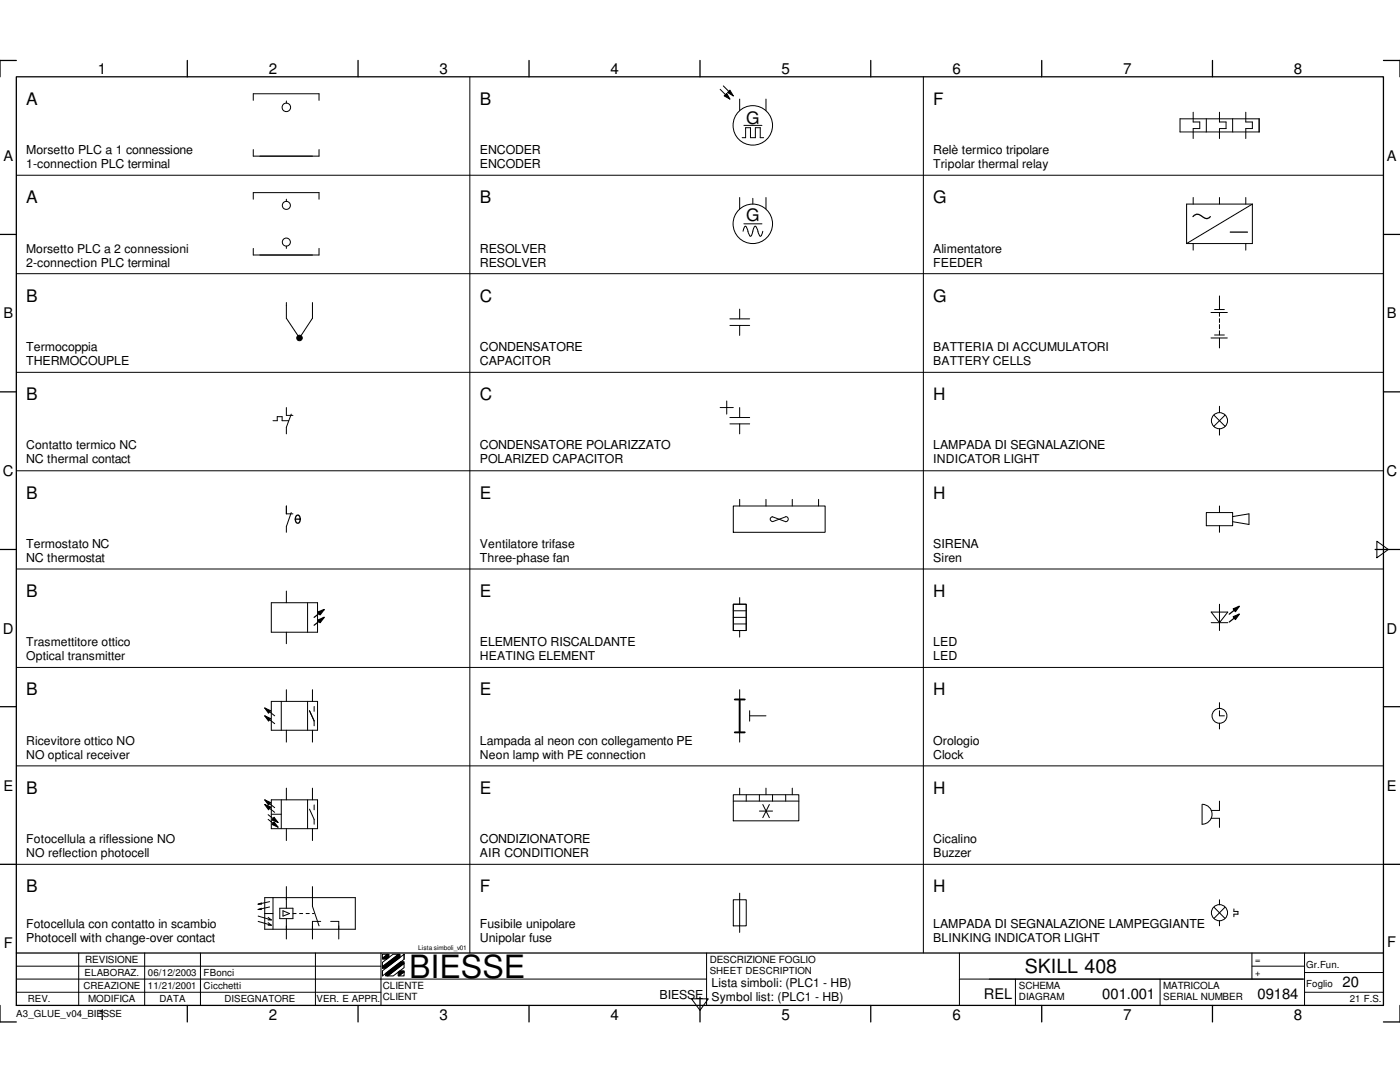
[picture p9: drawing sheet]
<svg xmlns="http://www.w3.org/2000/svg" width="279mm" height="216mm" viewBox="0 0 279 216" stroke-linecap="round" stroke-linejoin="round" font-family="sans-serif">
<defs><g id="words">
<text font-size="6.4" x="81.7" y="195.1">BIESSE</text>
<text font-size="3.9" x="204.6" y="194.1">SKILL 408</text>
<g font-size="3.4">
<text x="5.2" y="21">A</text>
<text x="95.8" y="21">B</text>
<text x="186.3" y="21">F</text>
<text x="148.9" y="24.7">G</text>
<text x="5.2" y="40.6">A</text>
<text x="95.8" y="40.6">B</text>
<text x="186.3" y="40.6">G</text>
<text x="148.9" y="44">G</text>
<text x="5.2" y="60.2">B</text>
<text x="95.8" y="60.2">C</text>
<text x="186.3" y="60.2">G</text>
<text x="5.2" y="79.8">B</text>
<text x="95.8" y="79.8">C</text>
<text x="186.3" y="79.8">H</text>
<text x="5.2" y="99.5">B</text>
<text x="95.8" y="99.5">E</text>
<text x="186.3" y="99.5">H</text>
<text x="5.2" y="119.1">B</text>
<text x="95.8" y="119.1">E</text>
<text x="186.3" y="119.1">H</text>
<text x="5.2" y="138.8">B</text>
<text x="95.8" y="138.8">E</text>
<text x="186.3" y="138.8">H</text>
<text x="5.2" y="158.4">B</text>
<text x="95.8" y="158.4">E</text>
<text x="186.3" y="158.4">H</text>
<text x="5.2" y="178">B</text>
<text x="95.8" y="178">F</text>
<text x="186.3" y="178">H</text>
</g>
<g font-size="3">
<text x="19.5" y="14.7">1</text>
<text x="53.6" y="14.7">2</text>
<text x="87.7" y="14.7">3</text>
<text x="121.8" y="14.7">4</text>
<text x="156" y="14.7">5</text>
<text x="190.1" y="14.7">6</text>
<text x="224.2" y="14.7">7</text>
<text x="258.2" y="14.7">8</text>
<text x=".6" y="95">C</text>
<text x="276.7" y="95">C</text>
<text x=".6" y="126.4">D</text>
<text x="276.7" y="126.4">D</text>
<text x="267.9" y="197">20</text>
<text x="19.5" y="203.5">1</text>
<text x="53.6" y="203.5">2</text>
<text x="87.7" y="203.5">3</text>
<text x="121.8" y="203.5">4</text>
<text x="156" y="203.5">5</text>
<text x="190.1" y="203.5">6</text>
<text x="220" y="199.3">001.001</text>
<text x="224.2" y="203.5">7</text>
<text x="251" y="199.3">09184</text>
<text x="258.2" y="203.5">8</text>
</g>
<g font-size="2.9">
<text x=".7" y="32.1">A</text>
<text x="276.8" y="32.1">A</text>
<text x=".7" y="63.5">B</text>
<text x="276.8" y="63.5">B</text>
<text x=".7" y="157.9">E</text>
<text x="276.8" y="157.9">E</text>
<text x=".8" y="189.2">F</text>
<text x="276.9" y="188.9">F</text>
<text x="196.3" y="199.3">REL</text>
</g>
<g font-size="2.5">
<text x="5.2" y="30.8">Morsetto PLC a 1 connessione</text>
<text x="5.2" y="33.6">1-connection PLC terminal</text>
<text x="95.8" y="30.8">ENCODER</text>
<text x="95.8" y="33.6">ENCODER</text>
<text x="186.3" y="30.8">Relè termico tripolare</text>
<text x="5.2" y="53.2">2-connection PLC terminal</text>
<text x="95.8" y="50.4">RESOLVER</text>
<text x="95.8" y="53.2">RESOLVER</text>
<text x="186.3" y="50.4">Alimentatore</text>
<text x="186.3" y="53.2">FEEDER</text>
<text x="5.2" y="70">Termocoppia</text>
<text x="95.8" y="70">CONDENSATORE</text>
<text x="5.2" y="72.8">THERMOCOUPLE</text>
<text x="95.8" y="72.8">CAPACITOR</text>
<text x="95.8" y="89.7">CONDENSATORE POLARIZZATO</text>
<text x="186.3" y="89.7">LAMPADA DI SEGNALAZIONE</text>
<text x="5.2" y="92.5">NC thermal contact</text>
<text x="95.8" y="92.5">POLARIZED CAPACITOR</text>
<text x="5.2" y="109.3">Termostato NC</text>
<text x="5.2" y="112.1">NC thermostat</text>
<text x="95.8" y="112.1">Three-phase fan</text>
<text x="186.3" y="109.3">SIRENA</text>
<text x="186.3" y="112.1">Siren</text>
<text x="95.8" y="128.9">ELEMENTO RISCALDANTE</text>
<text x="186.3" y="128.9">LED</text>
<text x="186.3" y="131.7">LED</text>
<text x="95.8" y="148.6">Lampada al neon con collegamento PE</text>
<text x="186.3" y="148.6">Orologio</text>
<text x="186.3" y="151.4">Clock</text>
<text x="95.8" y="168.2">CONDIZIONATORE</text>
<text x="186.3" y="168.2">Cicalino</text>
<text x="186.3" y="171">Buzzer</text>
<text x="95.8" y="185.3">Fusibile unipolare</text>
<text x="186.3" y="185.3">LAMPADA DI SEGNALAZIONE LAMPEGGIANTE</text>
<text x="5.2" y="188">Photocell with change-over contact</text>
<text x="95.8" y="188">Unipolar fuse</text>
<text x="131.6" y="199.3">BIESSE</text>
</g>
<g font-size="2.4">
<text x="186.3" y="33.6">Tripolar thermal relay</text>
<text x="5.2" y="50.4">Morsetto PLC a 2 connessioni</text>
<text x="186.3" y="70">BATTERIA DI ACCUMULATORI</text>
<text x="186.3" y="72.8">BATTERY CELLS</text>
<text x="5.2" y="89.7">Contatto termico NC</text>
<text x="186.3" y="92.5">INDICATOR LIGHT</text>
<text x="95.8" y="109.3">Ventilatore trifase</text>
<text x="5.2" y="128.9">Trasmettitore ottico</text>
<text x="5.2" y="131.7">Optical transmitter</text>
<text x="95.8" y="131.7">HEATING ELEMENT</text>
<text x="5.2" y="148.6">Ricevitore ottico NO</text>
<text x="5.2" y="151.4">NO optical receiver</text>
<text x="95.8" y="151.4">Neon lamp with PE connection</text>
<text x="5.2" y="168.2">Fotocellula a riflessione NO</text>
<text x="5.2" y="171">NO reflection photocell</text>
<text x="95.8" y="171">AIR CONDITIONER</text>
<text x="5.2" y="185.3">Fotocellula con contatto in scambio</text>
<text x="186.3" y="188">BLINKING INDICATOR LIGHT</text>
<text x="142" y="197">Lista simboli: (PLC1 - HB)</text>
<text x="142" y="199.8">Symbol list: (PLC1 - HB)</text>
</g>
<g font-size="2">
<text x="17" y="192.1">REVISIONE</text>
<text x="76.4" y="197.4">CLIENTE</text>
<text x="141.6" y="192.1">DESCRIZIONE FOGLIO</text>
<text x="203.3" y="197.4">SCHEMA</text>
<text x="232.2" y="197.4">MATRICOLA</text>
<text x="17.6" y="200">MODIFICA</text>
<text x="76.4" y="199.6">CLIENT</text>
<text x="203.3" y="199.6">DIAGRAM</text>
<text x="232.2" y="199.6">SERIAL NUMBER</text>
</g>
<g font-size="1.9">
<text x="16.7" y="197.4">CREAZIONE</text>
<text x="16.9" y="194.7">ELABORAZ.</text>
<text x="29.5" y="194.7">06/12/2003</text>
<text x="29.5" y="197.4">11/21/2001</text>
<text x="40.6" y="194.7">FBonci</text>
<text x="40.6" y="197.4">Cicchetti</text>
<text x="141.6" y="194.4">SHEET DESCRIPTION</text>
<text x="260.7" y="197">Foglio</text>
<text x="260.7" y="193.1">Gr.Fun.</text>
<text x="3.3" y="202.9">A3_GLUE_v04_BIESSE</text>
<text x="5.6" y="200">REV.</text>
<text x="31.8" y="200">DATA</text>
<text x="44.8" y="200">DISEGNATORE</text>
<text x="63.2" y="200">VER. E APPR.</text>
<text x="269.4" y="200">21 F.S.</text>
</g>
<g font-size="1.8">
<text x="250.5" y="192.1">=</text>
<text x="250.5" y="194.7">+</text>
</g>
<text font-size="1.3" x="83.4" y="189.5">Lista simboli_v01</text>
</g></defs>
<g fill="none" stroke="#000" stroke-width=".25">
<path d="M3.3 15.3h272.8v185.3h-272.8zM3.3 12.1h-3.3v3.2M37.4 12.1v3.2M71.5 12.1v3.2M105.6 12.1v3.2M139.7 12.1v3.2M173.8 12.1v3.2M207.9 12.1v3.2M242 12.1v3.2M276.1 12.1h3.3v3.2M0 46.8h3.3M238.1 43.2a1.19 1.19 0 0 1 1.9 .1 .97 .97 0 0 0 1.6-.1"/>
<path d="M245.5 46.3h3.5M276.1 46.8h3.3M0 78.2h3.3M276.1 78.2h3.3M0 109.6h3.3M58.9 103.6h1M59.1 103l.5-.2 .3 .4v.7l-.3 .5h-.4l-.2-.5-.1-.4zM274.4 109.6h5M63.5 122.1l1.2-.5-.8 1.1zM63.5 123.7l1.2-.5-.8 1zM64.7 121.6l-2 1.6M64.7 123.2l-2 1.6"/>
<path d="M246.1 121.5l1.2-.5-.8 1zM246.1 123.1l1.2-.5-.8 1zM247.3 121l-2 1.6M247.3 122.6l-2 1.5M0 141h3.3M276.1 141h3.3M0 172.5h3.3M276.1 172.5h3.3M3.3 190.2h272.8M139.7 199v4.9M0 200.6v3.3h3.3M37.4 200.6v3.3"/>
<path d="M71.5 200.6v3.3M105.6 200.6v3.3M173.8 200.6v3.3M207.9 200.6v3.3M242 200.6v3.3M279.4 200.6v3.3h-3.3"/>
</g>
<g fill="none" stroke="#000" stroke-width=".2">
<path d="M93.8 15.3v174.9M143.7 17.8l2 2M144.4 17.1l1.9 2M145 18.6l.7 1.2-1.2-.7zM145.7 18l.6 1.1-1.1-.6zM147.6 19.8v2.3M152.9 19.8v2.3M184.3 15.3v174.9M3.3 35h272.8M50.5 20v-1.3h13.2v1.3M50.5 29.8v1.4h13.2v-1.4M50.5 39.8v-1.4h13.2v1.4"/>
<path d="M57.1 20.2v.4M57.1 39.8v.4M147.6 39.4v2.3M148.1 27.5h.7v-2h1v2h.9v-2h1v2h.7M148.5 25h3.6M150.2 39.6v1.1M152.9 39.4v2.3M235.5 23.7h15.8v2.6h-15.8zM238.1 22.4v1.9h1.3v1.4h-1.3v1.9M238.1 39.4v1.3M240.7 23.7v2.6M243.4 22.4v1.9h1.3v1.4h-1.3v1.9"/>
<path d="M243.4 39.4v1.3M246 23.7v2.6M248.6 22.4v1.9h1.3v1.4h-1.3v1.9M248.6 39.4v1.3M3.3 54.6h272.8M50.5 49.6v1.3h13.2v-1.3M57.1 49.1v.5M148.3 46.1l.2-.7 .2-.3 .2 .1 .6 1.7 .3 .2 .9-2a1.06 1.06 0 0 1 .6 1l.2 .8 .3 .2 .4-1M148.5 44.7h3.6M238.1 48.6v1.3M243.4 59.1v2.7M248.6 48.6v1.3"/>
<path d="M249.9 40.7v7.9h-13.1M249.9 40.7h-13.1v7.9M249.9 40.7l-13.1 7.9M3.3 74.3h272.8M57.1 60.4v3.1l2.7 3.9 2.6-3.9v-3.1M145.7 63.6h3.9M145.7 64.9h3.9M147.6 61.7v1.9M147.6 64.9v2M241.7 67.4h3.2M241.7 62.4h3.2M242.4 66.8h1.9"/>
<path d="M242.4 61.8h1.9M243.4 62.4v.7M243.4 63.6v.7M243.4 64.8v.8M243.4 66v.8M243.4 67.5v1.9M3.3 93.9h272.8M54.5 83.9h.8v-.8h1v.8h1.3M57.1 81.3v1.6h1.4M58.1 82.6l-1 2.7v1.3M143.7 81.3h2.6M145 80v2.6"/>
<path d="M145.7 83.3h3.9M145.7 84.6h3.9M147.6 81.3v2M147.6 84.6v2M147.6 99.7v1.3M152.9 99.7v1.3M158.1 99.7v1.3M163.4 99.7v1.3M242.2 82.8l2.3 2.3M243.4 81.1v1.2M243.4 85.6v1.2M244.5 82.8l-2.3 2.3"/>
<path d="M3.3 113.5h272.8M57.1 101v1.5h1.4M57.1 117.9v2.4M58.1 102.3l-1 2.8v1.1M146.3 101h18.4v5.2h-18.4zM147.6 119.3v1.3M156.8 103.1a.51 .51 0 0 1 .5 .5 .51 .51 0 0 1-.5 .5l-2.6-1a.47 .47 0 0 0-.5 .5 .47 .47 0 0 0 .5 .5l2.6-1M240.7 102.3h5.3v2.6h-5.3zM243.4 101v1.3M243.4 104.9v1.3M246 103.1l3.3-.6v2.1l-3.3-.5M274.8 108l2.3 1.6-2.3 1.7z"/>
<path d="M3.3 133.2h272.8M54.1 120.3h9.3v5.9h-9.3zM54.1 140h9.3v5.7h-9.3zM56.1 140v5.7M57.1 126.2v2.2M57.1 137.6v2.4M61.4 120.3v5.9M61.4 140v5.7M62.4 137.6v2.4M146.3 120.6h2.6v5.2h-2.6zM146.3 123.2h2.6M146.3 121.9h2.6"/>
<path d="M146.3 124.5h2.6M147.6 125.8v1.3M147.6 137.6v2M241.7 122.1h3.3l-1.6 2.1zM241.7 124.2h3.3M243.4 120.6v5.2M3.3 152.8h272.8M52.8 141.3l1.2 .5-.4 .5zM52.8 142.8l1.2 .6-.4 .5zM52.8 159.6l1.2 .5-.4 .6zM52.8 141.3l2 1.5M52.8 142.8l2 1.6"/>
<path d="M52.8 159.6l2 1.6M54.1 159.6h9.3v5.8h-9.3zM56.1 159.6v5.8M57.1 145.7v2.4M57.1 157.3v2.3M61.4 159.6v5.8M61.8 141.8l.9 2v1M62.4 145.7v2.4M62.4 157.3v2.3M62.7 141v.9M146.3 158.6h13.1v5.2h-13.1zM146.3 159.9h13.1"/>
<path d="M147.6 146.1v2M147.6 157.3v1.3M148.9 158.6v1.3M149.6 141.8v2.1M149.6 142.8h3.3M151.6 158.6v1.3M152.9 157.3v1.3M154.2 158.6v1.3M156.8 158.6v1.3M158.1 157.3v1.3M243.4 141.8v1h.9M243.4 140.2v1.2"/>
<path d="M243.4 144.3v1.2M243.4 159.9v1.8h-1.7M3.3 172.5h272.8M52.8 160.5l1.2 .5-.4 .6zM52.8 160.5l2 1.6M52.8 179.1h18.1v6.3h-18.1zM53.5 162.6l2 1.5M53.5 163.5l2 1.6M53.8 179.9l-2.3 .5M54.1 162.5h2M54.5 179.1v6.3M54.7 163.1l.8 1-1.2-.5z"/>
<path d="M54.7 164l.8 1.1-1.2-.6zM57.1 165.4v2.3M57.1 176.9v4.3M61.8 161.5l.9 2v1M62.4 165.4v2.3M62.4 176.9v3.9l1.3 3.9M62.7 160.6v1M146.3 179.5h2.6v5.2h-2.6zM147.6 178.2v7.9M151.6 161.8h2.6M152.2 160.5l1.3 2.7M153.5 160.5l-1.3 2.7"/>
<path d="M239.9 160.5a1.99 1.99 0 0 1 2 2 1.99 1.99 0 0 1-2 2v-4M241.7 163.3h1.7v1.8M243.4 179.5v1.1M3.3 195.4h137.7M3.3 198h72.7M3.3 192.8h72.7M15.7 190.2v10.4M28.9 190.2v10.4M40 190.2v10.4M51.5 180.4h.7M51.5 181.5h.7M51.5 182.8l2.6 .8"/>
<path d="M51.5 183.9l2.6 .7M52.2 180.2l-.7 .2M52.2 181.2l-.7 .3M52.8 182.3h1.7M53.5 183l.6 .6M53.5 183.6h.6M53.5 184.1l.6 .5M53.5 184.6h.6M53.8 181l-2.3 .5M55.8 181.2h2.7v2.1h-2.7zM56.5 181.7l1.3 .6-1.3 .5zM57.1 183.3v4.1"/>
<path d="M58.5 182.3h.6M59.8 182.3h.6M61.1 182.3h.6M62.4 182.3h.3M62.9 190.2v10.4M64 183.9h-1.6v3.5M66 183.9h1.6v3.5M76 190.2v10.4M76.3 192.9l3.2-2.5h.3v.7l-2.8 2.1h-.7zM76.3 191.2l1-.8h.3v.6l-.4 .4h-.9zM76.3 193.7l4.3-3.3v1l-4.3 3.3zM76.3 192l2.1-1.6h1.1l-3.2 2.5z"/>
<path d="M76.3 190.4h1l-1 .8zM76.3 192.9v.4M76.3 193.7v1M77 194.2l3-2.3h.6v.3l-3.2 2.5h-.4zM77.4 194.7l3.2-2.5v.9l-2.1 1.6zM79.5 194l.3-.3h.8v.2l-1 .8h-.1zM79.6 194.7l1-.8v.8zM80.6 190.4v1M138 199.3h3.4l-1.7 2.3zM141 190.2v10.4M191.5 195.4h68.8M191.5 190.2v10.4"/>
<path d="M202.6 195.4v5.2M231.5 195.4v5.2M242.3 181l2.2 2.3M243.4 183.7v1M244.5 181l-2.2 2.3M246.3 181.4v.5h.8v.5h-.8v.5M249.9 192.8h10.4M249.9 190.2v5.2M260.3 190.2v10.4M260.3 198h15.8M260.3 194.1h15.8"/>
<circle cx="57.1" cy="21.4" r=".85"/>
<circle cx="150.2" cy="25" r="3.9"/>
<circle cx="57.1" cy="48.3" r=".81"/>
<circle cx="57.1" cy="41" r=".81"/>
<circle cx="150.2" cy="44.7" r="3.9"/>
<circle cx="59.8" cy="67.4" r=".55"/>
<circle cx="243.4" cy="83.9" r="1.61"/>
<circle cx="243.4" cy="142.8" r="1.48"/>
<circle cx="243.4" cy="182.1" r="1.61"/>
</g>
<g fill="#000">
<path d="M144.5 19.1l.5-.5 .7 1.2zM145.2 18.5l.5-.5 .6 1.1zM63.5 122.1l1.2-.5-.8 1.1zM63.5 123.7l1.2-.5-.8 1zM246.1 121.5l1.2-.5-.8 1zM246.1 123.1l1.2-.5-.8 1zM52.8 141.3l1.2 .5-.4 .5zM52.8 142.8l1.2 .6-.4 .5zM52.8 159.6l1.2 .5-.4 .6zM52.8 160.5l1.2 .5-.4 .6zM54.7 163.1l.8 1-1.2-.5zM54.7 164l.8 1.1-1.2-.6z"/>
<path d="M76.3 191.2l1-.8h.3v.6l-.4 .4h-.9z" fill-rule="evenodd"/>
<path d="M77 194.2l3-2.3h.6v.3l-3.2 2.5h-.4z" fill-rule="evenodd"/>
<path d="M76.3 192.9l3.2-2.5h.3v.7l-2.8 2.1h-.7z" fill-rule="evenodd"/>
<path d="M79.5 194l.3-.3h.8v.2l-1 .8h-.1z" fill-rule="evenodd"/>
<circle cx="59.8" cy="67.4" r=".55"/>
</g>
<path d="M146.6 139.6h2M147.6 139.6v6.5M146.6 146.1h2" fill="none" stroke="#000" stroke-width=".38"/>
<use href="#words"/>
</svg>
